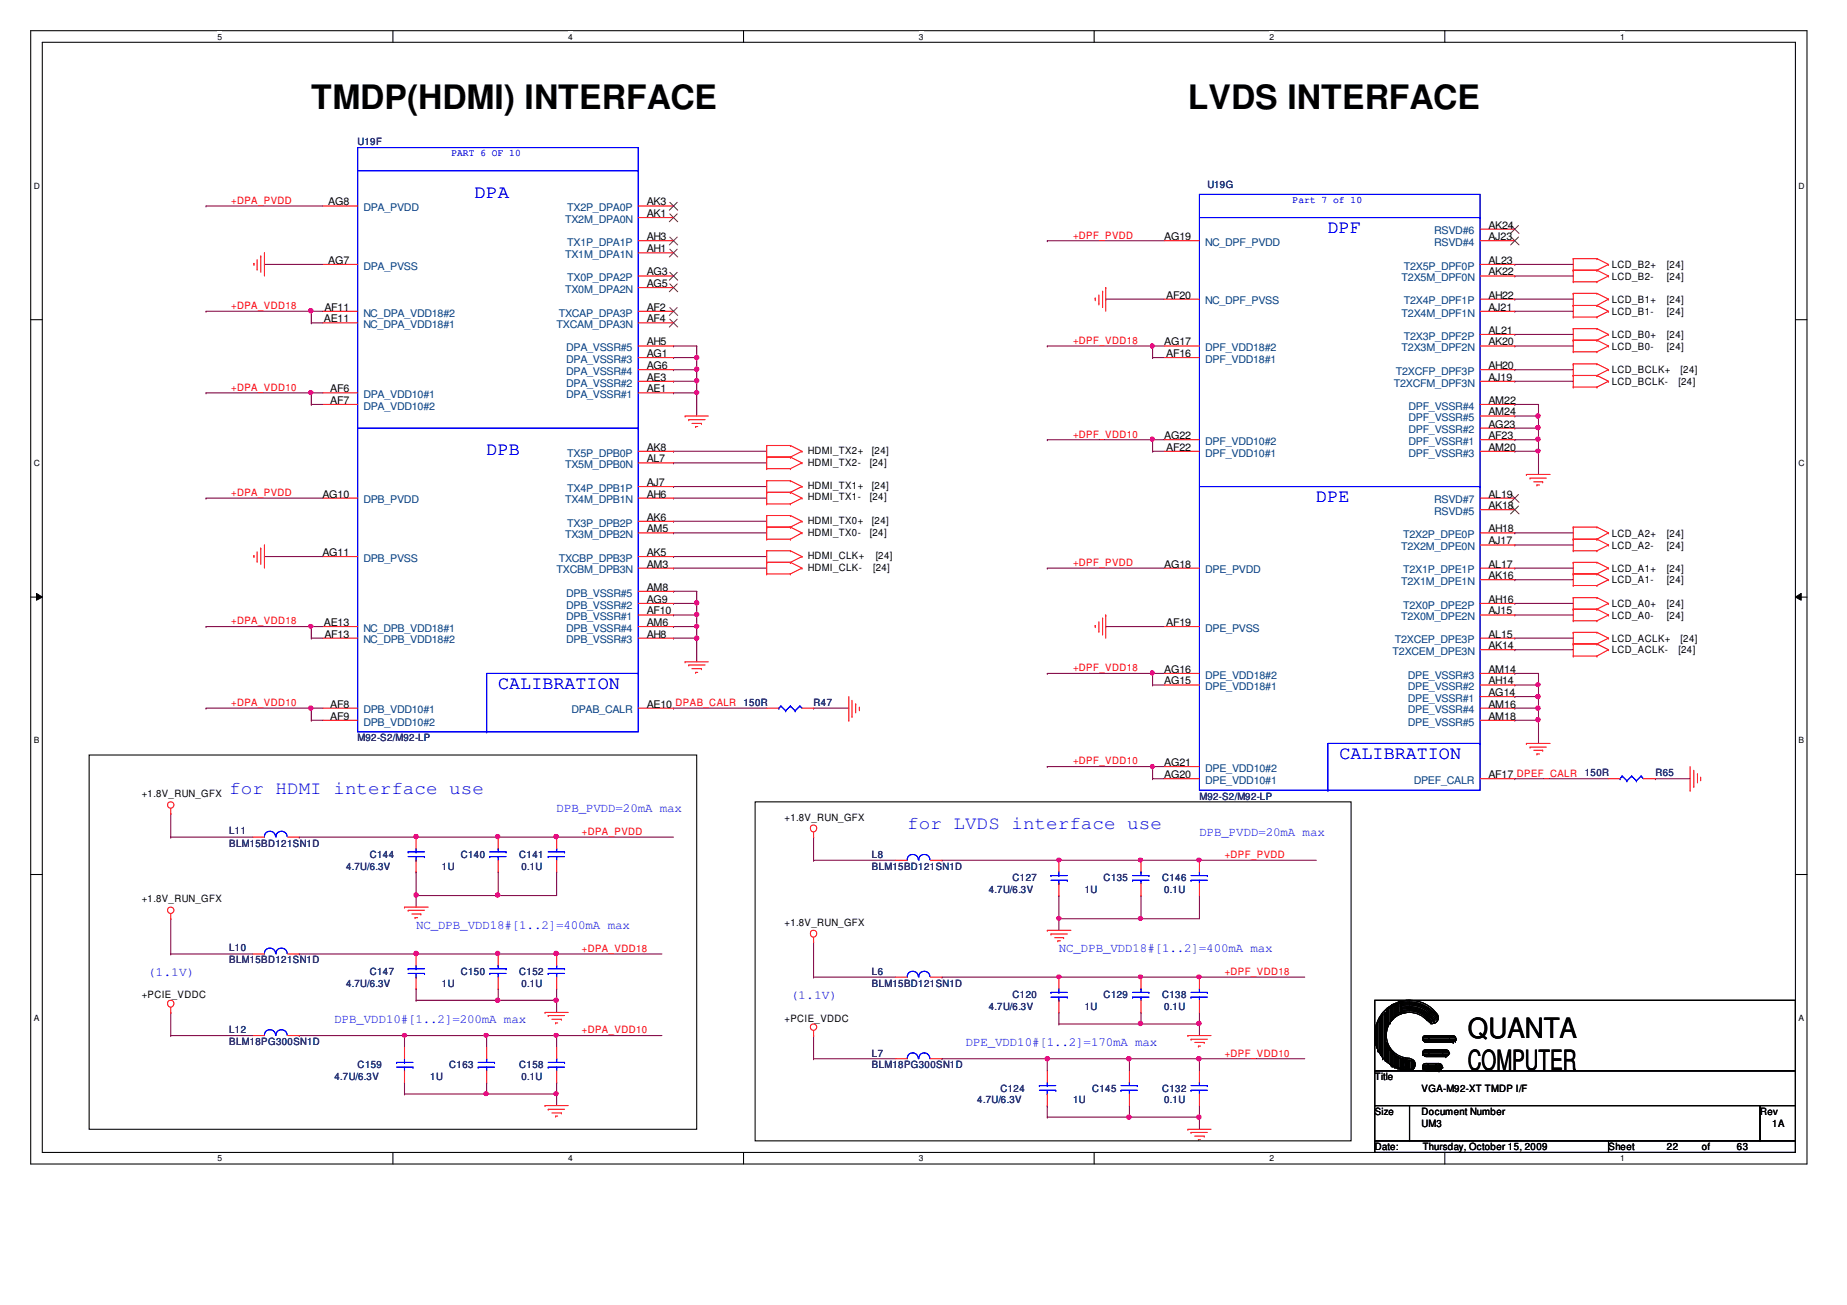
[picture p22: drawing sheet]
<svg xmlns="http://www.w3.org/2000/svg" width="297mm" height="210mm" viewBox="0 0 297 210" stroke-linecap="round" stroke-linejoin="round" font-family="sans-serif">
<defs><g id="words">
<g font-size="5.4">
<text x="50.1" y="17.6">TMDP(HDMI) INTERFACE</text>
<text x="191" y="17.6">LVDS INTERFACE</text>
</g>
<g font-size="4.5">
<text x="236.1" y="166.9">QUANTA</text>
<text x="236.1" y="172.2">COMPUTER</text>
</g>
<g font-size="3" fill="#00f">
<text x="76.3" y="31.8">DPA</text>
<text x="213.6" y="37.5">DPF</text>
<text x="78.3" y="73.2">DPB</text>
<text x="211.7" y="80.7">DPE</text>
<text x="80.1" y="110.8">CALIBRATION</text>
<text x="215.4" y="122">CALIBRATION</text>
<text x="36.9" y="127.7">for HDMI interface use</text>
<text x="145.9" y="133.3">for LVDS interface use</text>
</g>
<g font-size="2" fill="#00f">
<text x="89.5" y="130.7">DPB_PVDD=20mA max</text>
<text x="192.9" y="134.4">DPB_PVDD=20mA max</text>
<text x="66.9" y="149.5">NC_DPB_VDD18#[1..2]=400mA max</text>
<text x="170.3" y="153.2">NC_DPB_VDD18#[1..2]=400mA max</text>
<text x="23.7" y="157">(1.1V)</text>
<text x="127.1" y="160.7">(1.1V)</text>
<text x="53.8" y="164.5">DPB_VDD10#[1..2]=200mA max</text>
<text x="155.3" y="168.3">DPE_VDD10#[1..2]=170mA max</text>
</g>
<g font-size="1.7">
<text x="52.8" y="33">AG8</text>
<text x="104" y="34.9">AK1</text>
<text x="104" y="33">AK3</text>
<text x="104" y="40.6">AH1</text>
<text x="104" y="38.6">AH3</text>
<text x="187.2" y="38.6">AG19</text>
<text x="239.4" y="36.8">AK24</text>
<text x="239.4" y="38.6">AJ23</text>
<text x="52.8" y="42.4">AG7</text>
<text x="104" y="46.2">AG5</text>
<text x="104" y="44.3">AG3</text>
<text x="239.4" y="42.4">AL23</text>
<text x="239.4" y="44.3">AK22</text>
<text x="52.1" y="51.8">AE11</text>
<text x="52.2" y="50">AF11</text>
<text x="104" y="51.8">AF4</text>
<text x="104" y="50">AF2</text>
<text x="187.6" y="48">AF20</text>
<text x="239.4" y="48">AH22</text>
<text x="239.4" y="50">AJ21</text>
<text x="239.4" y="53.7">AL21</text>
<text x="104" y="57.4">AG1</text>
<text x="104" y="55.6">AH5</text>
<text x="104" y="59.4">AG6</text>
<text x="187.2" y="55.6">AG17</text>
<text x="187.6" y="57.4">AF16</text>
<text x="239.4" y="55.6">AK20</text>
<text x="239.4" y="59.4">AH20</text>
<text x="53.1" y="65">AF7</text>
<text x="53.1" y="63.1">AF6</text>
<text x="104" y="63.1">AE1</text>
<text x="104" y="61.2">AE3</text>
<text x="239.4" y="61.2">AJ19</text>
<text x="239.4" y="65">AM22</text>
<text x="187.2" y="70.6">AG22</text>
<text x="239.4" y="70.6">AF23</text>
<text x="239.4" y="68.8">AG23</text>
<text x="239.4" y="66.8">AM24</text>
<text x="104" y="74.4">AL7</text>
<text x="104" y="72.5">AK8</text>
<text x="187.6" y="72.5">AF22</text>
<text x="239.4" y="72.5">AM20</text>
<text x="51.8" y="80">AG10</text>
<text x="104" y="83.8">AK6</text>
<text x="104" y="80">AH6</text>
<text x="104" y="78.2">AJ7</text>
<text x="239.4" y="80">AL19</text>
<text x="239.4" y="81.9">AK18</text>
<text x="51.8" y="89.4">AG11</text>
<text x="104" y="85.6">AM5</text>
<text x="104" y="89.4">AK5</text>
<text x="239.4" y="85.6">AH18</text>
<text x="239.4" y="87.6">AJ17</text>
<text x="104" y="95">AM8</text>
<text x="104" y="91.3">AM3</text>
<text x="187.2" y="91.3">AG18</text>
<text x="239.4" y="91.3">AL17</text>
<text x="239.4" y="93.2">AK16</text>
<text x="52.1" y="100.7">AE13</text>
<text x="104" y="97">AG9</text>
<text x="104" y="98.8">AF10</text>
<text x="104" y="100.7">AM6</text>
<text x="187.6" y="100.7">AF19</text>
<text x="239.4" y="97">AH16</text>
<text x="239.4" y="98.8">AJ15</text>
<text x="52.2" y="102.6">AF13</text>
<text x="104" y="102.6">AH8</text>
<text x="239.4" y="102.6">AL15</text>
<text x="239.4" y="104.4">AK14</text>
<text x="53.1" y="113.8">AF8</text>
<text x="104" y="113.8">AE10 DPAB_CALR</text>
<text x="187.2" y="108.2">AG16</text>
<text x="187.2" y="110.1">AG15</text>
<text x="239.4" y="113.8">AM16</text>
<text x="239.4" y="112">AG14</text>
<text x="239.4" y="110.1">AH14</text>
<text x="239.4" y="108.2">AM14</text>
<text x="53.1" y="115.8">AF9</text>
<text x="239.4" y="115.8">AM18</text>
<text x="187.2" y="123.2">AG21</text>
<text x="187.2" y="125.2">AG20</text>
<text x="239.4" y="125.2">AF17 DPEF_CALR</text>
</g>
<g font-size="1.7" fill="#003f7f">
<text x="58.4" y="34">DPA_PVDD</text>
<text x="90.9" y="35.8">TX2M_DPA0N</text>
<text x="91.2" y="34">TX2P_DPA0P</text>
<text x="90.9" y="41.5">TX1M_DPA1N</text>
<text x="91.2" y="39.6">TX1P_DPA1P</text>
<text x="193.8" y="39.6">NC_DPF_PVDD</text>
<text x="230.7" y="37.7">RSVD#6</text>
<text x="230.7" y="39.6">RSVD#4</text>
<text x="58.4" y="43.4">DPA_PVSS</text>
<text x="90.9" y="47.1">TX0M_DPA2N</text>
<text x="91.2" y="45.2">TX0P_DPA2P</text>
<text x="225.4" y="45.2">T2X5M_DPF0N</text>
<text x="225.7" y="43.4">T2X5P_DPF0P</text>
<text x="58.4" y="52.8">NC_DPA_VDD18#1</text>
<text x="58.4" y="50.9">NC_DPA_VDD18#2</text>
<text x="89.5" y="52.8">TXCAM_DPA3N</text>
<text x="89.9" y="50.9">TXCAP_DPA3P</text>
<text x="193.8" y="49">NC_DPF_PVSS</text>
<text x="225.4" y="50.9">T2X4M_DPF1N</text>
<text x="225.7" y="49">T2X4P_DPF1P</text>
<text x="91" y="58.4">DPA_VSSR#3</text>
<text x="91" y="56.5">DPA_VSSR#5</text>
<text x="193.8" y="56.5">DPF_VDD18#2</text>
<text x="193.8" y="58.4">DPF_VDD18#1</text>
<text x="225.4" y="56.5">T2X3M_DPF2N</text>
<text x="225.7" y="54.6">T2X3P_DPF2P</text>
<text x="58.4" y="65.9">DPA_VDD10#2</text>
<text x="58.4" y="64">DPA_VDD10#1</text>
<text x="91" y="64">DPA_VSSR#1</text>
<text x="91" y="62.2">DPA_VSSR#2</text>
<text x="91" y="60.3">DPA_VSSR#4</text>
<text x="224.1" y="62.2">T2XCFM_DPF3N</text>
<text x="224.5" y="60.3">T2XCFP_DPF3P</text>
<text x="226.5" y="65.9">DPF_VSSR#4</text>
<text x="193.8" y="71.6">DPF_VDD10#2</text>
<text x="226.5" y="71.6">DPF_VSSR#1</text>
<text x="226.5" y="69.7">DPF_VSSR#2</text>
<text x="226.5" y="67.8">DPF_VSSR#5</text>
<text x="90.9" y="75.3">TX5M_DPB0N</text>
<text x="91.2" y="73.4">TX5P_DPB0P</text>
<text x="193.8" y="73.4">DPF_VDD10#1</text>
<text x="226.5" y="73.4">DPF_VSSR#3</text>
<text x="58.4" y="81">DPB_PVDD</text>
<text x="90.9" y="81">TX4M_DPB1N</text>
<text x="91.2" y="79.1">TX4P_DPB1P</text>
<text x="230.7" y="81">RSVD#7</text>
<text x="230.7" y="82.8">RSVD#5</text>
<text x="90.9" y="86.6">TX3M_DPB2N</text>
<text x="91.2" y="84.7">TX3P_DPB2P</text>
<text x="225.3" y="88.5">T2X2M_DPE0N</text>
<text x="225.7" y="86.6">T2X2P_DPE0P</text>
<text x="58.4" y="90.4">DPB_PVSS</text>
<text x="89.5" y="92.2">TXCBM_DPB3N</text>
<text x="89.9" y="90.4">TXCBP_DPB3P</text>
<text x="91" y="96">DPB_VSSR#5</text>
<text x="193.8" y="92.2">DPE_PVDD</text>
<text x="225.3" y="94.1">T2X1M_DPE1N</text>
<text x="225.7" y="92.2">T2X1P_DPE1P</text>
<text x="58.4" y="101.6">NC_DPB_VDD18#1</text>
<text x="91" y="97.9">DPB_VSSR#2</text>
<text x="91" y="99.8">DPB_VSSR#1</text>
<text x="91" y="101.6">DPB_VSSR#4</text>
<text x="193.8" y="101.6">DPE_PVSS</text>
<text x="225.3" y="99.8">T2X0M_DPE2N</text>
<text x="225.7" y="97.9">T2X0P_DPE2P</text>
<text x="58.4" y="103.5">NC_DPB_VDD18#2</text>
<text x="91" y="103.5">DPB_VSSR#3</text>
<text x="224" y="105.4">T2XCEM_DPE3N</text>
<text x="224.3" y="103.5">T2XCEP_DPE3P</text>
<text x="193.8" y="109.2">DPE_VDD18#2</text>
<text x="193.8" y="111">DPE_VDD18#1</text>
<text x="226.4" y="112.9">DPE_VSSR#1</text>
<text x="226.4" y="111">DPE_VSSR#2</text>
<text x="226.4" y="109.2">DPE_VSSR#3</text>
<text x="58.4" y="116.7">DPB_VDD10#2</text>
<text x="58.4" y="114.8">DPB_VDD10#1</text>
<text x="91.9" y="114.8">DPAB_CALR</text>
<text x="226.4" y="116.7">DPE_VSSR#5</text>
<text x="226.4" y="114.8">DPE_VSSR#4</text>
<text x="193.8" y="124.1">DPE_VDD10#2</text>
<text x="193.8" y="126.1">DPE_VDD10#1</text>
<text x="227.4" y="126.1">DPEF_CALR</text>
</g>
<g font-size="1.6" fill="#00007f">
<text x="57.5" y="23.4">U19F</text>
<text x="194.2" y="30.2">U19G</text>
<text x="119.6" y="113.6">150R</text>
<text x="130.8" y="113.6">R47</text>
<text x="57.5" y="119.2">M92-S2/M92-LP</text>
<text x="254.9" y="124.8">150R</text>
<text x="266.2" y="124.8">R65</text>
<text x="192.9" y="128.6">M92-S2/M92-LP</text>
<text x="36.9" y="134.2">L11</text>
<text x="36.9" y="136.2">BLM15BD121SN1D</text>
<text x="55.7" y="139.9">4.7U/6.3V</text>
<text x="59.5" y="138">C144</text>
<text x="71.1" y="139.9">1U</text>
<text x="74.1" y="138">C140</text>
<text x="83.5" y="138">C141</text>
<text x="83.8" y="139.9">0.1U</text>
<text x="140.2" y="138">L8</text>
<text x="140.2" y="139.9">BLM15BD121SN1D</text>
<text x="159" y="143.6">4.7U/6.3V</text>
<text x="162.8" y="141.8">C127</text>
<text x="174.4" y="143.6">1U</text>
<text x="177.5" y="141.8">C135</text>
<text x="186.9" y="141.8">C146</text>
<text x="187.2" y="143.6">0.1U</text>
<text x="36.9" y="153">L10</text>
<text x="36.9" y="155">BLM15BD121SN1D</text>
<text x="55.7" y="158.7">4.7U/6.3V</text>
<text x="59.5" y="156.8">C147</text>
<text x="71.1" y="158.7">1U</text>
<text x="74.1" y="156.8">C150</text>
<text x="83.5" y="156.8">C152</text>
<text x="83.8" y="158.7">0.1U</text>
<text x="140.2" y="156.8">L6</text>
<text x="140.2" y="158.7">BLM15BD121SN1D</text>
<text x="162.8" y="160.6">C120</text>
<text x="177.5" y="160.6">C129</text>
<text x="186.9" y="160.6">C138</text>
<text x="36.9" y="166.2">L12</text>
<text x="159" y="162.4">4.7U/6.3V</text>
<text x="174.4" y="162.4">1U</text>
<text x="187.2" y="162.4">0.1U</text>
<text x="36.9" y="168.1">BLM18PG300SN1D</text>
<text x="53.8" y="173.8">4.7U/6.3V</text>
<text x="57.5" y="171.8">C159</text>
<text x="69.2" y="173.8">1U</text>
<text x="72.2" y="171.8">C163</text>
<text x="83.5" y="171.8">C158</text>
<text x="83.8" y="173.8">0.1U</text>
<text x="140.2" y="170">L7</text>
<text x="140.2" y="171.8">BLM18PG300SN1D</text>
<text x="157.2" y="177.5">4.7U/6.3V</text>
<text x="160.9" y="175.6">C124</text>
<text x="172.6" y="177.5">1U</text>
<text x="175.6" y="175.6">C145</text>
<text x="186.9" y="175.6">C132</text>
<text x="187.2" y="177.5">0.1U</text>
</g>
<g font-size="1.6" fill="#00f">
<text x="72.6" y="25.1">PART 6 OF 10</text>
<text x="207.9" y="32.6">Part 7 of 10</text>
</g>
<g font-size="1.6" fill="#f00">
<text x="37.2" y="32.8">+DPA_PVDD</text>
<text x="172.6" y="38.4">+DPF_PVDD</text>
<text x="37.2" y="49.7">+DPA_VDD18</text>
<text x="172.6" y="55.3">+DPF_VDD18</text>
<text x="37.2" y="62.9">+DPA_VDD10</text>
<text x="172.6" y="70.4">+DPF_VDD10</text>
<text x="37.2" y="79.8">+DPA_PVDD</text>
<text x="172.6" y="91">+DPF_PVDD</text>
<text x="37.2" y="100.4">+DPA_VDD18</text>
<text x="172.6" y="108">+DPF_VDD18</text>
<text x="37.2" y="113.6">+DPA_VDD10</text>
<text x="172.6" y="123">+DPF_VDD10</text>
<text x="93.6" y="134.3">+DPA_PVDD</text>
<text x="197" y="138">+DPF_PVDD</text>
<text x="93.6" y="153.1">+DPA_VDD18</text>
<text x="197" y="156.8">+DPF_VDD18</text>
<text x="93.6" y="166.2">+DPA_VDD10</text>
<text x="197" y="170">+DPF_VDD10</text>
</g>
<g font-size="1.6">
<text x="259.2" y="45">LCD_B2-</text>
<text x="259.2" y="43.1">LCD_B2+</text>
<text x="268.1" y="45">[24]</text>
<text x="268.1" y="43.1">[24]</text>
<text x="259.2" y="50.7">LCD_B1-</text>
<text x="259.2" y="48.7">LCD_B1+</text>
<text x="268.1" y="50.7">[24]</text>
<text x="268.1" y="48.7">[24]</text>
<text x="259.2" y="56.2">LCD_B0-</text>
<text x="259.2" y="54.4">LCD_B0+</text>
<text x="268.1" y="56.2">[24]</text>
<text x="268.1" y="54.4">[24]</text>
<text x="259.2" y="61.9">LCD_BCLK-</text>
<text x="259.2" y="60.1">LCD_BCLK+</text>
<text x="269.9" y="61.9">[24]</text>
<text x="270.3" y="60.1">[24]</text>
<text x="129.9" y="73">HDMI_TX2+</text>
<text x="129.9" y="74.9">HDMI_TX2-</text>
<text x="139.9" y="74.9">[24]</text>
<text x="140.2" y="73">[24]</text>
<text x="129.9" y="78.6">HDMI_TX1+</text>
<text x="129.9" y="80.5">HDMI_TX1-</text>
<text x="139.9" y="80.5">[24]</text>
<text x="140.2" y="78.6">[24]</text>
<text x="129.9" y="89.9">HDMI_CLK+</text>
<text x="129.9" y="84.3">HDMI_TX0+</text>
<text x="129.9" y="86.1">HDMI_TX0-</text>
<text x="139.9" y="86.1">[24]</text>
<text x="140.2" y="84.3">[24]</text>
<text x="140.8" y="89.9">[24]</text>
<text x="259.2" y="88.3">LCD_A2-</text>
<text x="259.2" y="86.3">LCD_A2+</text>
<text x="268.1" y="88.3">[24]</text>
<text x="268.1" y="86.3">[24]</text>
<text x="129.9" y="91.8">HDMI_CLK-</text>
<text x="140.4" y="91.8">[24]</text>
<text x="259.2" y="93.8">LCD_A1-</text>
<text x="259.2" y="92">LCD_A1+</text>
<text x="268.1" y="93.8">[24]</text>
<text x="268.1" y="92">[24]</text>
<text x="259.2" y="99.5">LCD_A0-</text>
<text x="259.2" y="97.6">LCD_A0+</text>
<text x="268.1" y="99.5">[24]</text>
<text x="268.1" y="97.6">[24]</text>
<text x="259.2" y="105.1">LCD_ACLK-</text>
<text x="259.2" y="103.2">LCD_ACLK+</text>
<text x="269.9" y="105.1">[24]</text>
<text x="270.3" y="103.2">[24]</text>
<text x="22.8" y="128.2">+1.8V_RUN_GFX</text>
<text x="126.2" y="132">+1.8V_RUN_GFX</text>
<text x="22.8" y="145.1">+1.8V_RUN_GFX</text>
<text x="126.2" y="149">+1.8V_RUN_GFX</text>
<text x="22.8" y="160.6">+PCIE_VDDC</text>
<text x="126.2" y="164.4">+PCIE_VDDC</text>
<text x="221.1" y="173.8">Title</text>
<text x="221.1" y="179.4">Size</text>
<text x="228.6" y="179.4">Document Number</text>
<text x="228.6" y="175.6">VGA-M92-XT TMDP III///F</text>
<text x="228.6" y="175.6">VGA-M92-XT TMDP</text>
<text x="244.7" y="175.6">F</text>
<text x="283.1" y="179.4">Rev</text>
<text x="221.1" y="185">Date:</text>
<text x="228.6" y="181.2">UM3</text>
<text x="228.8" y="185">Thursday, October 15, 2009</text>
<text x="258.7" y="185">Sheet</text>
<text x="268.1" y="185">22</text>
<text x="273.7" y="185">of</text>
<text x="279.3" y="185">63</text>
<text x="285" y="181.2">1A</text>
</g>
<g font-size="1.4">
<text x="35" y="6.4">5</text>
<text x="91.4" y="6.4">4</text>
<text x="147.8" y="6.4">3</text>
<text x="204.2" y="6.4">2</text>
<text x="260.5" y="6.4">1</text>
<text x="5.4" y="30.3">D</text>
<text x="289.2" y="30.3">D</text>
<text x="5.4" y="75">C</text>
<text x="289.2" y="75">C</text>
<text x="5.4" y="119.6">B</text>
<text x="289.2" y="119.6">B</text>
<text x="5.4" y="164.2">A</text>
<text x="289.2" y="164.2">A</text>
<text x="35" y="186.8">5</text>
<text x="91.4" y="186.8">4</text>
<text x="147.8" y="186.8">3</text>
<text x="204.2" y="186.8">2</text>
<text x="260.5" y="186.8">1</text>
</g>
</g></defs>
<path d="M4.9 4.9h285.7v182.3h-285.7zM6.8 6.8h281.9v178.6h-281.9z" fill="none" stroke="#000" stroke-width=".17"/>
<g fill="#fff">
<path d="M35 5.1h.8v1.5h-.8z"/>
<path d="M35 185.5h.8v1.6h-.8z"/>
</g>
<path d="M63.2 4.9v1.9M63.2 185.4v1.8" fill="none" stroke="#000" stroke-width=".17"/>
<g fill="#fff">
<path d="M91.4 5.1h.7v1.5h-.7z"/>
<path d="M91.4 185.5h.7v1.6h-.7z"/>
</g>
<path d="M119.6 4.9v1.9M119.6 185.4v1.8" fill="none" stroke="#000" stroke-width=".17"/>
<g fill="#fff">
<path d="M147.8 5.1h.7v1.5h-.7z"/>
<path d="M147.8 185.5h.7v1.6h-.7z"/>
</g>
<path d="M176 4.9v1.9M176 185.4v1.8" fill="none" stroke="#000" stroke-width=".17"/>
<g fill="#fff">
<path d="M204.2 5.1h.7v1.5h-.7z"/>
<path d="M204.2 185.5h.7v1.6h-.7z"/>
</g>
<path d="M232.4 4.9v1.9M232.4 185.4v1.8" fill="none" stroke="#000" stroke-width=".17"/>
<g fill="#fff">
<path d="M260.5 5.1h.8v1.5h-.8z"/>
<path d="M260.5 185.5h.8v1.6h-.8z"/>
<path d="M5.4 29.1h1.1v1.5h-1.1z"/>
<path d="M289.2 29.1h1.1v1.5h-1.1z"/>
<path d="M5.4 73.7h1.1v1.5h-1.1z"/>
<path d="M289.2 73.7h1.1v1.5h-1.1z"/>
</g>
<path d="M4.9 51.4h1.9M288.7 51.4h1.9" fill="none" stroke="#000" stroke-width=".17"/>
<g fill="#fff">
<path d="M5.4 118.3h1v1.5h-1z"/>
<path d="M289.2 118.3h1v1.5h-1z"/>
</g>
<path d="M4.9 96h1.9M288.7 96h1.9" fill="none" stroke="#000" stroke-width=".17"/>
<path d="M5.9 95.4l.9 .6-.9 .5zM288.7 96l1-.6v1.1z" fill="#000"/>
<path d="M5.9 95.4l.9 .6-.9 .5zM288.7 96l1-.6v1.1z" fill="none" stroke="#000" stroke-width=".16"/>
<g fill="#fff">
<path d="M5.4 162.9h1v1.6h-1z"/>
<path d="M289.2 162.9h1v1.6h-1z"/>
</g>
<path d="M4.9 140.7h1.9M288.7 140.7h1.9" fill="none" stroke="#000" stroke-width=".17"/>
<path d="M112 63.2h.1M112 63.2v3.7" fill="none" stroke="#7f003f" stroke-width=".17"/>
<circle cx="112.1" cy="63.1" r=".33" fill="#f0f"/>
<circle cx="112.1" cy="63.1" r=".33" fill="none" stroke="#f0f" stroke-width=".17"/>
<g fill="none" stroke="#7f003f" stroke-width=".17">
<path d="M108.3 55.7h.1M108.3 57.5h.1M108.3 59.5h.1M108.3 55.7h3.7M108.3 57.5h3.7M112 55.7h.1M112 57.5h.1M112 55.7v3.8h-3.7M108.3 72.6h.1M108.3 74.5h.1M108.3 78.3h.1M108.3 72.6h15"/>
<path d="M108.3 74.5h15M108.3 78.3h15M108.3 80.1h.1M108.3 83.8h.1M108.3 85.7h.1M108.3 80.1h15M108.3 83.8h15M108.3 85.7h15"/>
</g>
<circle cx="112" cy="57.5" r=".35" fill="#f0f"/>
<circle cx="112" cy="57.5" r=".35" fill="none" stroke="#f0f" stroke-width=".17"/>
<path d="M112 59.5h.1M112 59.5v1.8h-3.7M108.3 61.3h.1" fill="none" stroke="#7f003f" stroke-width=".17"/>
<circle cx="112" cy="59.4" r=".35" fill="#f0f"/>
<circle cx="112" cy="59.4" r=".35" fill="none" stroke="#f0f" stroke-width=".17"/>
<g fill="none" stroke="#7f003f" stroke-width=".17">
<path d="M108.3 63.2h.1M112 61.3h.1M112 61.3v1.9h-3.7M108.3 89.5h.1M108.3 89.5h15M50.1 115.9h.1M50.1 102.6h.1M50.1 100.8h.1M50.1 115.9h1.8M50.1 102.6h1.8M50.1 100.8v1.8M108.3 113.9h.1"/>
<path d="M108.3 113.9h15M130.8 113.9h.1M130.8 113.9h5.7"/>
</g>
<circle cx="112" cy="61.2" r=".35" fill="#f0f"/>
<circle cx="112" cy="61.2" r=".35" fill="none" stroke="#f0f" stroke-width=".17"/>
<path d="M108.3 91.4h.1M108.3 91.4h15M33.1 100.8h.1M33.1 100.8h17" fill="none" stroke="#7f003f" stroke-width=".17"/>
<circle cx="50" cy="100.7" r=".33" fill="#f0f"/>
<circle cx="50" cy="100.7" r=".33" fill="none" stroke="#f0f" stroke-width=".17"/>
<path d="M112 102.6h.1M112 102.6v3.9" fill="none" stroke="#7f003f" stroke-width=".17"/>
<circle cx="112" cy="102.6" r=".35" fill="#f0f"/>
<circle cx="112" cy="102.6" r=".35" fill="none" stroke="#f0f" stroke-width=".17"/>
<path d="M108.3 95.1h.1M108.3 97.1h.1M108.3 98.9h.1M108.3 95.1h3.7M108.3 97.1h3.7M112 95.1h.1M112 97.1h.1M112 95.1v3.8h-3.7" fill="none" stroke="#7f003f" stroke-width=".17"/>
<circle cx="112" cy="97" r=".35" fill="#f0f"/>
<circle cx="112" cy="97" r=".35" fill="none" stroke="#f0f" stroke-width=".17"/>
<path d="M112 98.9h.1M112 98.9v1.9h-3.7M108.3 100.8h.1" fill="none" stroke="#7f003f" stroke-width=".17"/>
<circle cx="112" cy="98.8" r=".35" fill="#f0f"/>
<circle cx="112" cy="98.8" r=".35" fill="none" stroke="#f0f" stroke-width=".17"/>
<path d="M108.3 102.6h.1M112 100.8h.1M112 100.8v1.8h-3.7" fill="none" stroke="#7f003f" stroke-width=".17"/>
<circle cx="112.1" cy="100.7" r=".33" fill="#f0f"/>
<circle cx="112.1" cy="100.7" r=".33" fill="none" stroke="#f0f" stroke-width=".17"/>
<path d="M50.1 51.9h.1M50.1 51.9h1.8M50.1 65.1h.1M50.1 65.1h1.8M42.5 89.5h.1M42.5 89.5h9.4M33.1 113.9h.1M33.1 113.9h18.8M50.1 100.8h.1M50.1 113.9h.1M50.1 100.8h1.8M50.1 113.9v2" fill="none" stroke="#7f003f" stroke-width=".17"/>
<circle cx="50" cy="113.9" r=".35" fill="#f0f"/>
<circle cx="50" cy="113.9" r=".35" fill="none" stroke="#f0f" stroke-width=".17"/>
<g fill="none" stroke="#7f003f" stroke-width=".17">
<path d="M33.1 33.1h.1M33.1 33.1h18.8M33.1 50.1h.1M33.1 50.1h18.8M42.5 42.5h.1M42.5 42.5h9.4M50.1 50.1h.1M50.1 50.1v1.8M50.1 63.2h.1M50.1 63.2v1.9M50.1 63.2h1.8M33.1 80.1h.1"/>
<path d="M33.1 80.1h18.8"/>
</g>
<circle cx="50" cy="50" r=".35" fill="#f0f"/>
<circle cx="50" cy="50" r=".35" fill="none" stroke="#f0f" stroke-width=".17"/>
<path d="M33.1 63.2h.1M33.1 63.2h17" fill="none" stroke="#7f003f" stroke-width=".17"/>
<circle cx="50" cy="63.1" r=".33" fill="#f0f"/>
<circle cx="50" cy="63.1" r=".33" fill="none" stroke="#f0f" stroke-width=".17"/>
<path d="M185.4 57.5h.1M185.4 57.5h1.8M185.4 72.6h.1M185.4 72.6h1.8M247.4 72.6h.1M247.4 72.6v3.7M243.6 125.3h.1M243.6 125.3h15.1M266.2 125.3h.1M266.2 125.3h5.6" fill="none" stroke="#7f003f" stroke-width=".17"/>
<circle cx="247.3" cy="72.5" r=".33" fill="#f0f"/>
<circle cx="247.3" cy="72.5" r=".33" fill="none" stroke="#f0f" stroke-width=".17"/>
<path d="M243.6 65.1h.1M243.6 66.9h.1M243.6 68.9h.1M243.6 65.1h3.8M243.6 66.9h3.8M247.4 65.1h.1M247.4 66.9h.1M247.4 65.1v3.8h-3.8" fill="none" stroke="#7f003f" stroke-width=".17"/>
<circle cx="247.3" cy="66.9" r=".35" fill="#f0f"/>
<circle cx="247.3" cy="66.9" r=".35" fill="none" stroke="#f0f" stroke-width=".17"/>
<path d="M243.6 70.7h.1M247.4 68.9h.1M247.4 68.9v1.8h-3.8" fill="none" stroke="#7f003f" stroke-width=".17"/>
<circle cx="247.3" cy="68.8" r=".35" fill="#f0f"/>
<circle cx="247.3" cy="68.8" r=".35" fill="none" stroke="#f0f" stroke-width=".17"/>
<path d="M243.6 72.6h.1M247.4 70.7h.1M247.4 70.7v1.9h-3.8" fill="none" stroke="#7f003f" stroke-width=".17"/>
<circle cx="247.3" cy="70.6" r=".35" fill="#f0f"/>
<circle cx="247.3" cy="70.6" r=".35" fill="none" stroke="#f0f" stroke-width=".17"/>
<path d="M247.4 115.9h.1M247.4 115.9v3.7" fill="none" stroke="#7f003f" stroke-width=".17"/>
<circle cx="247.3" cy="115.8" r=".35" fill="#f0f"/>
<circle cx="247.3" cy="115.8" r=".35" fill="none" stroke="#f0f" stroke-width=".17"/>
<path d="M243.6 108.3h.1M243.6 110.2h.1M243.6 112h.1M243.6 108.3h3.8M243.6 110.2h3.8M247.4 108.3h.1M247.4 110.2h.1M247.4 108.3v3.7h-3.8" fill="none" stroke="#7f003f" stroke-width=".17"/>
<circle cx="247.3" cy="110.1" r=".33" fill="#f0f"/>
<circle cx="247.3" cy="110.1" r=".33" fill="none" stroke="#f0f" stroke-width=".17"/>
<path d="M243.6 113.9h.1M247.4 112h.1M247.4 112v1.9h-3.8" fill="none" stroke="#7f003f" stroke-width=".17"/>
<circle cx="247.3" cy="112" r=".35" fill="#f0f"/>
<circle cx="247.3" cy="112" r=".35" fill="none" stroke="#f0f" stroke-width=".17"/>
<path d="M243.6 115.9h.1M247.4 113.9h.1M247.4 113.9v2h-3.8" fill="none" stroke="#7f003f" stroke-width=".17"/>
<circle cx="247.3" cy="113.9" r=".35" fill="#f0f"/>
<circle cx="247.3" cy="113.9" r=".35" fill="none" stroke="#f0f" stroke-width=".17"/>
<g fill="none" stroke="#7f003f" stroke-width=".17">
<path d="M168.4 38.7h.1M168.4 38.7h18.8M168.4 55.7h.1M168.4 55.7h18.8M177.8 48.1h.1M177.8 48.1h9.4M185.4 55.7h.1M185.4 55.7v1.8M185.4 70.7h.1M185.4 70.7v1.9M185.4 70.7h1.8M168.4 91.4h.1"/>
<path d="M168.4 91.4h18.8M177.8 100.8h.1M177.8 100.8h9.4M185.4 110.2h.1M185.4 108.3h.1M185.4 110.2h1.8M185.4 108.3v1.9M185.4 108.3h1.8M185.4 125.3h.1M185.4 123.3h.1M185.4 125.3h1.8M185.4 123.3v2"/>
<path d="M185.4 123.3h1.8"/>
</g>
<circle cx="185.3" cy="55.6" r=".33" fill="#f0f"/>
<circle cx="185.3" cy="55.6" r=".33" fill="none" stroke="#f0f" stroke-width=".17"/>
<path d="M168.4 108.3h.1M168.4 108.3h17" fill="none" stroke="#7f003f" stroke-width=".17"/>
<circle cx="185.3" cy="108.2" r=".33" fill="#f0f"/>
<circle cx="185.3" cy="108.2" r=".33" fill="none" stroke="#f0f" stroke-width=".17"/>
<path d="M168.4 70.7h.1M168.4 70.7h17" fill="none" stroke="#7f003f" stroke-width=".17"/>
<circle cx="185.3" cy="70.6" r=".33" fill="#f0f"/>
<circle cx="185.3" cy="70.6" r=".33" fill="none" stroke="#f0f" stroke-width=".17"/>
<path d="M168.4 123.3h.1M168.4 123.3h17" fill="none" stroke="#7f003f" stroke-width=".17"/>
<circle cx="185.3" cy="123.3" r=".33" fill="#f0f"/>
<circle cx="185.3" cy="123.3" r=".33" fill="none" stroke="#f0f" stroke-width=".17"/>
<g fill="none" stroke="#7f003f" stroke-width=".17">
<path d="M243.6 59.5h.1M243.6 55.7h.1M243.6 53.8h.1M243.6 48.1h.1M243.6 50.1h.1M243.6 44.4h.1M243.6 42.5h.1M243.6 59.5h9.4M243.6 55.7h9.4M243.6 53.8h9.4M243.6 48.1h9.4M243.6 50.1h9.4"/>
<path d="M243.6 44.4h9.4M243.6 42.5h9.4M243.6 61.3h.1M243.6 61.3h9.4M243.6 98.9h.1M243.6 97.1h.1M243.6 91.4h.1M243.6 93.2h.1M243.6 87.7h.1M243.6 85.7h.1M243.6 98.9h9.4M243.6 97.1h9.4"/>
<path d="M243.6 91.4h9.4M243.6 93.2h9.4M243.6 87.7h9.4M243.6 85.7h9.4M243.6 102.6h.1M243.6 104.5h.1M243.6 102.6h9.4M243.6 104.5h9.4M27.5 147.8h.1M27.5 147.8v5.6M66.9 159h.1M66.9 144h.1"/>
<path d="M66.9 144v1.9M66.9 159v1.9M89.5 160.9h.1M89.5 160.9v1.9"/>
</g>
<circle cx="89.4" cy="160.9" r=".35" fill="#f0f"/>
<circle cx="89.4" cy="160.9" r=".35" fill="none" stroke="#f0f" stroke-width=".17"/>
<path d="M78.3 176h.1M78.3 176h11.2" fill="none" stroke="#7f003f" stroke-width=".17"/>
<circle cx="89.4" cy="175.9" r=".33" fill="#f0f"/>
<circle cx="89.4" cy="175.9" r=".33" fill="none" stroke="#f0f" stroke-width=".17"/>
<circle cx="78.2" cy="175.9" r=".33" fill="#f0f"/>
<circle cx="78.2" cy="175.9" r=".33" fill="none" stroke="#f0f" stroke-width=".17"/>
<g fill="none" stroke="#7f003f" stroke-width=".17">
<path d="M27.5 130.8h.1M27.5 134.6h.1M27.5 130.8v3.8M27.5 134.6h13.2M89.5 134.6h.1M89.5 134.6h18.8M66.9 140.2h.1M66.9 140.2v3.8M80.1 140.2h.1M80.1 140.2v3.8M89.5 140.2h.1M89.5 140.2v3.8"/>
<path d="M89.5 174.1h.1M89.5 174.1v1.9"/>
</g>
<circle cx="89.4" cy="134.6" r=".35" fill="#f0f"/>
<circle cx="89.4" cy="134.6" r=".35" fill="none" stroke="#f0f" stroke-width=".17"/>
<path d="M48.1 134.6h.1M48.1 134.6h18.8M80.1 134.6h.1M80.1 134.6h9.4" fill="none" stroke="#7f003f" stroke-width=".17"/>
<circle cx="80" cy="134.6" r=".35" fill="#f0f"/>
<circle cx="80" cy="134.6" r=".35" fill="none" stroke="#f0f" stroke-width=".17"/>
<path d="M66.9 144h.1M66.9 144h13.2" fill="none" stroke="#7f003f" stroke-width=".17"/>
<circle cx="66.9" cy="144" r=".35" fill="#f0f"/>
<circle cx="66.9" cy="144" r=".35" fill="none" stroke="#f0f" stroke-width=".17"/>
<path d="M66.9 134.6h.1M66.9 134.6h13.2" fill="none" stroke="#7f003f" stroke-width=".17"/>
<circle cx="66.9" cy="134.6" r=".35" fill="#f0f"/>
<circle cx="66.9" cy="134.6" r=".35" fill="none" stroke="#f0f" stroke-width=".17"/>
<g fill="none" stroke="#7f003f" stroke-width=".17">
<path d="M27.5 162.8h.1M27.5 166.6h.1M27.5 162.8v3.8M27.5 166.6h13.2M48.1 166.6h.1M48.1 166.6h17M65.1 174.1h.1M65.1 166.6h.1M65.1 166.6v1.8M65.1 174.1v1.9M78.3 166.6h.1M78.3 174.1h.1"/>
<path d="M78.3 166.6v1.8M78.3 174.1v1.9M78.3 166.6h11.2M89.5 166.6h.1M89.5 176h.1M89.5 166.6v1.8M89.5 176v1.8"/>
</g>
<circle cx="78.2" cy="166.5" r=".33" fill="#f0f"/>
<circle cx="78.2" cy="166.5" r=".33" fill="none" stroke="#f0f" stroke-width=".17"/>
<path d="M65.1 176h.1M65.1 166.6h.1M65.1 176h13.2M65.1 166.6h13.2" fill="none" stroke="#7f003f" stroke-width=".17"/>
<circle cx="65.1" cy="166.5" r=".33" fill="#f0f"/>
<circle cx="65.1" cy="166.5" r=".33" fill="none" stroke="#f0f" stroke-width=".17"/>
<path d="M27.5 153.4h.1M27.5 153.4h13.2M80.1 160.9h.1M80.1 160.9h9.4" fill="none" stroke="#7f003f" stroke-width=".17"/>
<circle cx="80" cy="160.9" r=".35" fill="#f0f"/>
<circle cx="80" cy="160.9" r=".35" fill="none" stroke="#f0f" stroke-width=".17"/>
<path d="M66.9 153.4h.1M66.9 153.4h13.2M80.1 159h.1M80.1 159v1.9M89.5 159h.1M89.5 159v1.9" fill="none" stroke="#7f003f" stroke-width=".17"/>
<circle cx="66.9" cy="153.4" r=".35" fill="#f0f"/>
<circle cx="66.9" cy="153.4" r=".35" fill="none" stroke="#f0f" stroke-width=".17"/>
<path d="M80.1 153.4h.1M80.1 153.4h9.4" fill="none" stroke="#7f003f" stroke-width=".17"/>
<circle cx="80" cy="153.4" r=".35" fill="#f0f"/>
<circle cx="80" cy="153.4" r=".35" fill="none" stroke="#f0f" stroke-width=".17"/>
<path d="M80.1 144h.1M80.1 144h9.4M66.9 160.9h.1M66.9 160.9h13.2" fill="none" stroke="#7f003f" stroke-width=".17"/>
<circle cx="80" cy="144" r=".35" fill="#f0f"/>
<circle cx="80" cy="144" r=".35" fill="none" stroke="#f0f" stroke-width=".17"/>
<path d="M89.5 153.4h.1M89.5 153.4h17" fill="none" stroke="#7f003f" stroke-width=".17"/>
<circle cx="89.4" cy="153.4" r=".35" fill="#f0f"/>
<circle cx="89.4" cy="153.4" r=".35" fill="none" stroke="#f0f" stroke-width=".17"/>
<path d="M48.1 153.4h.1M48.1 153.4h18.8M89.5 166.6h.1M89.5 166.6h17" fill="none" stroke="#7f003f" stroke-width=".17"/>
<circle cx="89.4" cy="166.5" r=".33" fill="#f0f"/>
<circle cx="89.4" cy="166.5" r=".33" fill="none" stroke="#f0f" stroke-width=".17"/>
<path d="M130.8 151.5h.1M130.8 151.5v5.7M170.3 147.8h.1M170.3 147.8v1.8M170.3 162.8h.1M170.3 162.8v1.9M192.9 164.7h.1M192.9 164.7v1.9" fill="none" stroke="#7f003f" stroke-width=".17"/>
<circle cx="192.8" cy="164.6" r=".35" fill="#f0f"/>
<circle cx="192.8" cy="164.6" r=".35" fill="none" stroke="#f0f" stroke-width=".17"/>
<path d="M181.6 179.7h.1M181.6 179.7h11.3" fill="none" stroke="#7f003f" stroke-width=".17"/>
<circle cx="192.8" cy="179.7" r=".35" fill="#f0f"/>
<circle cx="192.8" cy="179.7" r=".35" fill="none" stroke="#f0f" stroke-width=".17"/>
<circle cx="181.5" cy="179.7" r=".35" fill="#f0f"/>
<circle cx="181.5" cy="179.7" r=".35" fill="none" stroke="#f0f" stroke-width=".17"/>
<g fill="none" stroke="#7f003f" stroke-width=".17">
<path d="M130.8 134.6h.1M130.8 138.4h.1M130.8 134.6v3.8M130.8 138.4h13.2M192.9 138.4h.1M192.9 138.4h18.8M170.3 144h.1M170.3 144v3.8M183.5 144h.1M183.5 144v3.8M192.9 144h.1M192.9 144v3.8"/>
<path d="M192.9 177.8h.1M192.9 177.8v1.9"/>
</g>
<circle cx="192.8" cy="138.3" r=".33" fill="#f0f"/>
<circle cx="192.8" cy="138.3" r=".33" fill="none" stroke="#f0f" stroke-width=".17"/>
<path d="M151.5 138.4h.1M151.5 138.4h18.8M183.5 138.4h.1M183.5 138.4h9.4" fill="none" stroke="#7f003f" stroke-width=".17"/>
<circle cx="183.4" cy="138.3" r=".33" fill="#f0f"/>
<circle cx="183.4" cy="138.3" r=".33" fill="none" stroke="#f0f" stroke-width=".17"/>
<path d="M170.3 147.8h.1M170.3 147.8h13.2" fill="none" stroke="#7f003f" stroke-width=".17"/>
<circle cx="170.3" cy="147.7" r=".33" fill="#f0f"/>
<circle cx="170.3" cy="147.7" r=".33" fill="none" stroke="#f0f" stroke-width=".17"/>
<path d="M170.3 138.4h.1M170.3 138.4h13.2" fill="none" stroke="#7f003f" stroke-width=".17"/>
<circle cx="170.3" cy="138.3" r=".33" fill="#f0f"/>
<circle cx="170.3" cy="138.3" r=".33" fill="none" stroke="#f0f" stroke-width=".17"/>
<g fill="none" stroke="#7f003f" stroke-width=".17">
<path d="M130.8 166.6h.1M130.8 170.3h.1M130.8 166.6v3.7M130.8 170.3h13.2M151.5 170.3h.1M151.5 170.3h16.9M168.4 177.8h.1M168.4 170.3h.1M168.4 170.3v1.9M168.4 177.8v1.9M181.6 170.3h.1M181.6 177.8h.1"/>
<path d="M181.6 170.3v1.9M181.6 177.8v1.9M181.6 170.3h11.3M192.9 170.3h.1M192.9 179.7h.1M192.9 170.3v1.9M192.9 179.7v1.9"/>
</g>
<circle cx="181.5" cy="170.3" r=".35" fill="#f0f"/>
<circle cx="181.5" cy="170.3" r=".35" fill="none" stroke="#f0f" stroke-width=".17"/>
<path d="M168.4 179.7h.1M168.4 170.3h.1M168.4 179.7h13.2M168.4 170.3h13.2" fill="none" stroke="#7f003f" stroke-width=".17"/>
<circle cx="168.4" cy="170.3" r=".35" fill="#f0f"/>
<circle cx="168.4" cy="170.3" r=".35" fill="none" stroke="#f0f" stroke-width=".17"/>
<path d="M130.8 157.2h.1M130.8 157.2h13.2M183.5 164.7h.1M183.5 164.7h9.4" fill="none" stroke="#7f003f" stroke-width=".17"/>
<circle cx="183.4" cy="164.6" r=".35" fill="#f0f"/>
<circle cx="183.4" cy="164.6" r=".35" fill="none" stroke="#f0f" stroke-width=".17"/>
<path d="M170.3 157.2h.1M170.3 157.2h13.2M183.5 162.8h.1M183.5 162.8v1.9M192.9 162.8h.1M192.9 162.8v1.9" fill="none" stroke="#7f003f" stroke-width=".17"/>
<circle cx="170.3" cy="157.1" r=".33" fill="#f0f"/>
<circle cx="170.3" cy="157.1" r=".33" fill="none" stroke="#f0f" stroke-width=".17"/>
<path d="M183.5 157.2h.1M183.5 157.2h9.4" fill="none" stroke="#7f003f" stroke-width=".17"/>
<circle cx="183.4" cy="157.1" r=".33" fill="#f0f"/>
<circle cx="183.4" cy="157.1" r=".33" fill="none" stroke="#f0f" stroke-width=".17"/>
<path d="M183.5 147.8h.1M183.5 147.8h9.4M170.3 164.7h.1M170.3 164.7h13.2" fill="none" stroke="#7f003f" stroke-width=".17"/>
<circle cx="183.4" cy="147.7" r=".33" fill="#f0f"/>
<circle cx="183.4" cy="147.7" r=".33" fill="none" stroke="#f0f" stroke-width=".17"/>
<path d="M192.9 157.2h.1M192.9 157.2h16.9" fill="none" stroke="#7f003f" stroke-width=".17"/>
<circle cx="192.8" cy="157.1" r=".33" fill="#f0f"/>
<circle cx="192.8" cy="157.1" r=".33" fill="none" stroke="#f0f" stroke-width=".17"/>
<path d="M151.5 157.2h.1M151.5 157.2h18.8M192.9 170.3h.1M192.9 170.3h16.9" fill="none" stroke="#7f003f" stroke-width=".17"/>
<circle cx="192.8" cy="170.3" r=".35" fill="#f0f"/>
<circle cx="192.8" cy="170.3" r=".35" fill="none" stroke="#f0f" stroke-width=".17"/>
<g fill="none" stroke="#f00" stroke-width=".17">
<path d="M51.9 33.1h5.6M102.6 33.1h5.7M102.6 38.7h5.7M102.6 35h5.7M187.2 38.7h5.7M238 38.7h5.6M238 36.9h5.6M40.8 42.4h.1M40.8 42.4v.3M41.3 43.3h.1M41.3 41.8v1.5M41.9 41.2h.1"/>
<path d="M41.9 41.2v2.6M42.5 40.7h.1M42.5 40.7v3.7M51.9 42.5h5.6M51.9 51.9h5.6M51.9 50.1h5.6M102.6 51.9h5.7M102.6 50.1h5.7M102.6 57.5h5.7M102.6 55.7h5.7M102.6 59.5h5.7M102.6 46.3h5.7"/>
<path d="M102.6 44.4h5.7M102.6 40.7h5.7M176.1 47.9h.1M176.1 47.9v.5M176.7 48.9h.1M176.7 47.4v1.5M177.3 46.8h.1M177.3 46.8v2.7M177.8 46.3h.1M177.8 46.3v3.8M187.2 57.5h5.7M187.2 55.7h5.7"/>
<path d="M187.2 48.1h5.7M238 42.5h5.6M238 50.1h5.6M238 55.7h5.6M238 59.5h5.6M238 44.4h5.6M238 48.1h5.6M238 53.8h5.6M253 58.5h.1M253 56.6h.1M253 54.7h.1M253 52.9h.1"/>
<path d="M253 51h.1M253 49.1h.1M253 47.2h.1M253 45.3h.1M253 43.5h.1M253 41.6h.1M253 41.6v3.7M253 47.2v3.8M253 52.9v3.7M253 58.5v3.8M253 58.5h3.8M253 54.7h3.8"/>
<path d="M253 56.6h3.8M253 52.9h3.8M253 49.1h3.8M253 51h3.8M253 47.2h3.8M253 43.5h3.8M253 45.3h3.8M253 41.6h3.8M256.8 58.5h.1M256.8 54.7h.1M256.8 56.6h.1M256.8 52.9h.1"/>
<path d="M256.8 49.1h.1M256.8 51h.1M256.8 47.2h.1M256.8 43.5h.1M256.8 45.3h.1M256.8 41.6h.1M256.8 58.5l1.9 1M256.8 54.7l1.9 1M256.8 52.9l1.9 .9M256.8 49.1l1.9 1M256.8 47.2l1.9 .9M256.8 43.5l1.9 .9"/>
<path d="M256.8 41.6l1.9 .9M258.7 59.5h.1M258.7 55.7h.1M258.7 53.8h.1M258.7 50.1h.1M258.7 48.1h.1M258.7 44.4h.1M258.7 42.5h.1M258.7 59.5l-1.9 .9M258.7 55.7l-1.9 .9M258.7 53.8l-1.9 .9M258.7 50.1l-1.9 .9"/>
<path d="M258.7 48.1l-1.9 1M258.7 44.4l-1.9 .9M258.7 42.5l-1.9 1M51.9 65.1h5.6M51.9 63.2h5.6M102.6 63.2h5.7M102.6 61.3h5.7M102.6 78.3h5.7M102.6 74.5h5.7M102.6 72.6h5.7M110.2 66.9h.1M110.2 66.9h3.7"/>
<path d="M110.8 67.5h.1M110.8 67.5h2.6M111.3 68.1h1.5M111.9 68.6h.1M111.9 68.6h.3M112.8 68.1h.1M123.3 77.3h.1M123.3 79.2h.1M123.3 71.7h.1M123.3 73.5h.1M123.3 75.4h.1M123.3 71.7v3.7"/>
<path d="M123.3 77.3v3.8M123.3 77.3h3.8M123.3 79.2h3.8M123.3 71.7h3.8M123.3 73.5h3.8M123.3 75.4h3.8M127.1 77.3h.1M127.1 79.2h.1M127.1 71.7h.1M127.1 73.5h.1M127.1 75.4h.1M127.1 77.3l1.9 1"/>
<path d="M127.1 79.2l1.9 .9M127.1 71.7l1.9 .9M127.1 73.5l1.9 1M129 78.3h.1M129 72.6h.1M129 74.5h.1M129 78.3l-1.9 .9M129 72.6l-1.9 .9M129 74.5l-1.9 .9M187.2 72.6h5.7M187.2 70.7h5.7M238 66.9h5.6"/>
<path d="M238 65.1h5.6M238 61.3h5.6M238 72.6h5.6M238 70.7h5.6M238 68.9h5.6M245.5 76.3h.1M245.5 76.3h3.8M246.1 76.9h.1M246.1 76.9h2.6M246.7 77.5h1.4M247.2 78h.1M247.2 78h.4"/>
<path d="M248.1 77.5h.1M253 62.3h.1M253 60.4h.1M253 60.4h3.8M253 62.3h3.8M256.8 60.4h.1M256.8 62.3h.1M256.8 60.4l1.9 .9M258.7 61.3h.1M258.7 61.3l-1.9 1M40.8 89.4h.1M40.8 89.4v.3"/>
<path d="M41.3 90.3h.1M41.3 88.8v1.5M41.9 88.2h.1M41.9 88.2v2.6M42.5 87.7h.1M42.5 87.7v3.7M51.9 80.1h5.6M51.9 89.5h5.6M102.6 80.1h5.7M102.6 89.5h5.7M102.6 95.1h5.7M102.6 97.1h5.7"/>
<path d="M102.6 98.9h5.7M102.6 85.7h5.7M102.6 83.8h5.7M102.6 91.4h5.7M123.3 88.6h.1M123.3 90.5h.1M123.3 92.3h.1M123.3 82.9h.1M123.3 84.8h.1M123.3 86.7h.1M123.3 81.1h.1M123.3 88.6h3.8"/>
<path d="M123.3 82.9v3.8M123.3 88.6v3.7M123.3 90.5h3.8M123.3 92.3h3.8M123.3 82.9h3.8M123.3 84.8h3.8M123.3 86.7h3.8M123.3 81.1h3.8M127.1 88.6h.1M127.1 90.5h.1M127.1 92.3h.1M127.1 82.9h.1"/>
<path d="M127.1 84.8h.1M127.1 86.7h.1M127.1 81.1h.1M127.1 88.6l1.9 .9M127.1 90.5l1.9 .9M127.1 82.9l1.9 .9M127.1 84.8l1.9 .9M129 89.5h.1M129 91.4h.1M129 83.8h.1M129 85.7h.1M129 80.1h.1"/>
<path d="M129 89.5l-1.9 1M129 91.4l-1.9 .9M129 83.8l-1.9 1M129 85.7l-1.9 1M129 80.1l-1.9 1M177.3 99.4h.1M177.3 99.4v2.7M177.8 98.9h.1M177.8 98.9v3.7M187.2 91.4h5.7M238 80.1h5.6M238 97.1h5.6"/>
<path d="M238 98.9h5.6M238 85.7h5.6M238 91.4h5.6M238 82h5.6M238 87.7h5.6M238 93.2h5.6M253 99.9h.1M253 98h.1M253 96.1h.1M253 94.2h.1M253 92.3h.1M253 90.5h.1"/>
<path d="M253 88.6h.1M253 86.7h.1M253 84.8h.1M253 84.8v3.8M253 90.5v3.7M253 96.1v3.8M253 88.6h3.8M253 90.5h3.8M253 92.3h3.8M253 84.8h3.8M253 86.7h3.8M253 98h3.8"/>
<path d="M253 99.9h3.8M253 96.1h3.8M253 94.2h3.8M256.8 98h.1M256.8 99.9h.1M256.8 96.1h.1M256.8 92.3h.1M256.8 94.2h.1M256.8 90.5h.1M256.8 86.7h.1M256.8 88.6h.1M256.8 84.8h.1"/>
<path d="M256.8 98l1.9 .9M256.8 96.1l1.9 1M256.8 92.3l1.9 .9M256.8 90.5l1.9 .9M256.8 86.7l1.9 1M256.8 84.8l1.9 .9M258.7 98.9h.1M258.7 97.1h.1M258.7 93.2h.1M258.7 91.4h.1M258.7 87.7h.1M258.7 85.7h.1"/>
<path d="M258.7 98.9l-1.9 1M258.7 97.1l-1.9 .9M258.7 93.2l-1.9 1M258.7 91.4l-1.9 .9M258.7 87.7l-1.9 .9M258.7 85.7l-1.9 1M51.9 113.9h5.6M51.9 115.9h5.6M51.9 102.6h5.6M51.9 100.8h5.6M102.6 113.9h5.7M102.6 102.6h5.7"/>
<path d="M102.6 100.8h5.7M110.2 106.5h.1M110.2 106.5h3.7M110.8 107h.1M110.8 107h2.6M111.3 107.6h1.5M111.9 108.1h.1M111.9 108.1h.3M112.8 107.6h.1M123.3 113.9h2M129 113.9h1.8M136.5 115.9h.1"/>
<path d="M136.5 112v3.9M137 115.3h.1M137 112.6v2.7M137.6 113.2h.1M137.6 113.2v1.5M138.2 114.2h.1M138.2 113.7v.5M176.1 100.6h.1M176.1 100.6v.4M176.7 101.5h.1M176.7 100v1.5M187.2 100.8h5.7"/>
<path d="M187.2 108.3h5.7M187.2 110.2h5.7M238 113.9h5.6M238 115.9h5.6M238 102.6h5.6M238 104.5h5.6M238 108.3h5.6M238 110.2h5.6M238 112h5.6M245.5 119.6h.1M245.5 119.6h3.8M253 105.5h.1"/>
<path d="M253 103.6h.1M253 101.7h.1M253 101.7v3.8M253 103.6h3.8M253 105.5h3.8M253 101.7h3.8M256.8 103.6h.1M256.8 105.5h.1M256.8 101.7h.1M256.8 103.6l1.9 .9M256.8 101.7l1.9 .9M258.7 104.5h.1"/>
<path d="M258.7 102.6h.1M258.7 104.5l-1.9 1M258.7 102.6l-1.9 1M27.5 130.8h.1M27.5 130.1v.7M40.7 134.6h1.8M46.3 134.6h1.8M66.9 134.6v1.9M66.9 138.4v1.8M80.1 134.6v1.9M80.1 138.4v1.8M89.5 134.6v1.9"/>
<path d="M89.5 138.4v1.8M130.8 134.6h.1M130.8 133.9v.7M144 138.4h1.9M149.6 138.4h1.9M170.3 138.4v1.8M183.5 138.4v1.8M187.2 123.3h5.7M187.2 125.3h5.7M192.9 138.4v1.8M238 125.3h5.6M246.1 120.2h.1"/>
<path d="M246.1 120.2h2.6M246.7 120.7h1.4M247.2 121.3h.1M247.2 121.3h.4M248.1 120.7h.1M258.7 125.3h1.8M264.3 125.3h1.9M271.8 127.1h.1M271.8 123.3v3.8M272.4 126.5h.1M272.4 123.9v2.6M273 124.5h.1"/>
<path d="M273 124.5v1.4M273.5 125.4h.1M273.5 125v.4M27.5 147.8h.1M27.5 147v.8M40.7 153.4h1.8M46.3 153.4h1.8M65.1 145.9h.1M65.1 145.9h3.8M65.6 146.4h.1M65.6 146.4h2.7M66.2 147h1.5"/>
<path d="M66.7 147.6h.1M66.7 147.6h.5M66.9 153.4v1.9M66.9 157.2v1.8M67.7 147h.1M80.1 153.4v1.9M80.1 157.2v1.8M89.5 153.4v1.9M89.5 157.2v1.8M130.8 151.5h.1M130.8 150.8v.7M144 157.2h1.9"/>
<path d="M149.6 157.2h1.9M168.4 149.6h.1M168.4 149.6h3.8M169 150.2h.1M169 150.2h2.6M169.6 150.8h1.5M170.1 151.3h.1M170.1 151.3h.4M170.3 142.1v1.9M170.3 157.2v1.8M171.1 150.8h.1M183.5 142.1v1.9"/>
<path d="M183.5 157.2v1.8M192.9 142.1v1.9M192.9 157.2v1.8M27.5 162.8h.1M27.5 162.1v.7M40.7 166.6h1.8M46.3 166.6h1.8M65.1 168.4v1.9M65.1 172.2v1.9M78.3 168.4v1.9M78.3 172.2v1.9M87.7 177.8h.1"/>
<path d="M87.7 162.8h.1M87.7 177.8h3.7M87.7 162.8h3.7M88.2 178.4h.1M88.2 163.4h.1M88.2 178.4h2.6M88.2 163.4h2.6M88.8 179h1.5M88.8 163.9h1.5M89.4 179.5h.1M89.4 164.5h.1M89.4 179.5h.3"/>
<path d="M89.4 164.5h.3M89.5 168.4v1.9M89.5 172.2v1.9M90.3 179h.1M90.3 163.9h.1M130.8 166.6h.1M130.8 165.8v.8M144 170.3h1.9M149.6 170.3h1.9M168.4 172.2v1.9M168.4 176v1.8M170.3 160.9v1.9"/>
<path d="M181.6 172.2v1.9M181.6 176v1.8M183.5 160.9v1.9M191 166.6h.1M191 166.6h3.8M191.5 167.2h.1M191.5 167.2h2.7M192.1 167.7h1.6M192.7 168.3h.1M192.7 168.3h.4M192.9 160.9v1.9M192.9 172.2v1.9"/>
<path d="M192.9 176v1.8M193.7 167.7h.1M191 181.6h.1M191 181.6h3.8M191.5 182.1h.1M191.5 182.1h2.7M192.1 182.7h1.6M192.7 183.3h.1M192.7 183.3h.4M193.7 182.7h.1"/>
<circle cx="27.4" cy="129.5" r=".52"/>
<circle cx="130.8" cy="133.2" r=".54"/>
<circle cx="27.4" cy="146.4" r=".52"/>
<circle cx="130.8" cy="150.2" r=".54"/>
<circle cx="27.4" cy="161.4" r=".54"/>
<circle cx="130.8" cy="165.2" r=".52"/>
</g>
<g fill="none" stroke="#000" stroke-width=".17">
<path d="M14.3 121.4h97.7v60.2h-97.7zM121.4 129h95.9v54.5h-95.9zM221.1 160.9h67.6v11.3h-67.6zM221.1 172.2h67.6v5.6h-67.6zM221.1 177.8h5.6v5.7h-5.6zM221.3 167.9h.1M221.3 165.2v2.7M221.3 167.9l.1 .5M221.4 168.4h.1M221.4 164.7h.1M221.4 164.7v3.7M221.6 164.3h.1"/>
<path d="M221.6 169h.1M221.6 164.3l-.2 .4M221.6 164.3v4.7M221.6 169l.3 .2M221.9 169.2h.1M221.9 163.9h.1M221.9 163.9v5.3M222 163.5h.1M222 169.6h.1M222 163.5l-.1 .4M222 163.5v6.1M222 169.6l.2 .2"/>
<path d="M222.2 169.8h.1M222.2 163.4h.1M222.2 163.4v6.4M222.4 163.2h.1M222.4 170.3h.1M222.4 163.2l-.2 .2M222.4 163.2v7.1M222.6 163h.1M222.6 163v7.3M222.8 162.8h.1M222.8 170.5h.1M222.8 162.8l-.2 .2"/>
<path d="M222.8 162.8v7.7M222.8 170.5h.2M223 170.5h.1M223 167.7h.1M223 165.6h.1M223 162.4v3.2M223 167.7v2.8M223 167.7l.1 .4M223.1 168.1h.1M223.1 170.7h.1M223.1 165h.1M223.1 162.4h.1"/>
<path d="M223.1 170.7l.2 .2M223.1 162.4v2.6M223.1 168.1v2.6M223.1 165l-.1 .6M223.3 170.9h.1M223.3 168.4h.1M223.3 162.2h.1M223.3 164.7h.1M223.3 162.2l-.2 .2M223.3 162.2v2.5M223.3 168.4v2.5M223.3 168.4l.2 .5"/>
<path d="M223.5 168.9h.1M223.5 171.1h.1M223.5 164.5h.1M223.5 162.1h.1M223.5 162.1v2.4M223.5 168.9v2.2M223.5 171.1l.2 .2M223.5 164.5l-.2 .2M223.7 171.3h.1M223.7 169h.1M223.7 161.9h.1M223.7 164.1h.1"/>
<path d="M223.7 161.9l-.2 .2M223.7 161.9v2.2M223.7 169v2.3M223.7 169l.2 .2M223.9 169.2h.1M223.9 171.5h.1M223.9 163.9h.1M223.9 161.7h.1M223.9 171.5h.2M223.9 161.7v2.2M223.9 169.2v2.3M223.9 163.9l-.2 .2"/>
<path d="M223.9 161.7h.2M224.1 171.5h.1M224.1 169.4h.1M224.1 161.7h.1M224.1 163.8h.1M224.1 169.4l.2 .2M224.1 161.7v2.1M224.1 169.4v2.1M224.3 169.6h.1M224.3 171.6h.1M224.3 163.5h.1M224.3 161.7h.1"/>
<path d="M224.3 171.6h.2M224.3 161.7v1.8M224.3 169.6v2M224.3 163.5l-.2 .3M224.5 171.6h.1M224.5 169.8h.1M224.5 161.5h.1M224.5 163.4h.1M224.5 169.8l.1 .2M224.5 161.5v1.9M224.5 169.8v1.8M224.5 161.5l-.2 .2"/>
<path d="M224.6 170h.1M224.6 171.6h.1M224.6 163.2h.1M224.6 161.5h.1M224.6 161.5v1.7M224.6 170v1.6M224.6 171.6l.2 .2M224.6 163.2l-.1 .2M224.8 171.8h.1M224.8 170h.1M224.8 161.3h.1M224.8 163.2h.1"/>
<path d="M224.8 161.3v1.9M224.8 170v1.8M224.8 170l.2 .1M224.8 161.3l-.2 .2M225 170.1h.1M225 171.8h.1M225 162.8h.1M225 161.3h.1M225 171.8h.2M225 161.3v1.5M225 170.1v1.7M225 162.8l.2 .2"/>
<path d="M225.2 161.8a5 5 0 0 1 5.6 2.3M225.2 162.8a4 4 0 0 1 5 1.9M225.2 162.7a4.1 4.1 0 0 1 5.1 2M225.2 162.4a4.5 4.5 0 0 1 5.1 2M225.2 162.2a4.6 4.6 0 0 1 5.5 2.3M225.2 162.1a4.7 4.7 0 0 1 5.6 2.4M225.2 161.7a5.1 5.1 0 0 1 5.9 2.4M225.2 161.3a5.5 5.5 0 0 1 6.1 2.5M225.2 171.8h.1M225.2 170.3h.1M225.2 161.1h.1M225.2 163h.1"/>
<path d="M225.2 161.1v1.9M225.2 170.1v1.7M225.2 170.3h.2M225.2 161.1l-.2 .2M225.3 161.4a5.6 5.6 0 0 1 6 2.5M225.4 170.3h.1M225.4 171.8h.1M225.4 172h.1M225.4 161.3h.1M225.4 171.8h.2M225.4 172h.3M225.4 161.3v1.5"/>
<path d="M225.4 170.3v1.5M225.6 171.8h.1M225.6 170.3h.1M225.6 170.3v1.5M225.7 170.3h.1M225.7 172h.1M225.7 170.3v1.7M226 170.3h.1M226 172h.1M226 170.3l-.6 1.7M226 170.3v1.7M226.2 171.8h.1"/>
<path d="M226.2 170.3h.1M226.2 171.8l-.2 .2M226.2 170.3v1.5M226.2 170.3l.1 .4M226.3 170.7h.1M226.3 172h.1M226.3 172h.2M226.3 170.7v1.3M226.5 172h.1M226.5 170.5h.1M226.5 170.5h.2M226.5 170.5v1.5"/>
<path d="M226.7 177.8h56.4v5.7h-56.4zM226.7 160.9a5.4 5.4 0 0 1 4.4 2.2M226.7 160.9a5.6 5.6 0 0 0-5.6 5.6 5.6 5.6 0 0 0 5.6 5.7M226.7 162.8a3.7 3.7 0 0 1 2.9 1.4M226.7 162.8a3.7 3.7 0 0 0-3.7 3.7 3.7 3.7 0 0 0 3.7 3.7M226.7 160.9l-1.8 .2M226.7 170.5h.1M226.7 172h.1M226.7 162.8l-1.4 .2M226.7 172h.2M226.7 170.5v1.5M226.9 172h.1"/>
<path d="M226.9 170.5h.1M226.9 170.5h.2M226.9 170.5v1.5M227.1 170.5h.1M227.1 172h.1M227.1 170.5v1.5M227.3 171.8h.1M227.3 170.7h.1M227.3 171.8l-.2 .2M227.3 170.7v1.1M227.3 170.7l.1 .2M227.4 170.9h.1"/>
<path d="M227.4 171.6h.1M227.4 170.9v.7M228.8 166.9h.1M228.8 167.2h.1M228.8 169.4h.1M228.8 169.6h.1M228.8 171.5h.1M228.8 171.6h.1M228.8 171.8h.1M228.8 166.9h5.2M228.8 166.9v.3M228.8 171.5v.1"/>
<path d="M228.8 167.2h5.4M228.8 169.4h4.3M228.8 169.6h4.1M228.8 169.6l.3 .2M228.8 171.5h3M228.8 171.6h3.2M228.8 171.8h3M228.8 171.8l.3 .2M229 167.3h.1M229 169.2h.1M229 166.7h5M229 167.3h5"/>
<path d="M229 167.3l.1 .2M229 169h3.9M229 169.2h3.9M229 169.2l-.2 .2M229 171.3h2.8M229.1 167.5h.1M229.1 169.8h.1M229.1 172h.1M229.1 167.5h4.9M229.1 169.8h3.6M229.1 172h2.7M229.3 171.1h2.1"/>
<path d="M229.3 172.2h2.1M229.3 170h3.2M229.3 168.9h3.2M229.3 167.7h4.4M229.3 166.6h4.4M231.4 171.1h.1M231.4 172.2h.1M231.6 171.3h.1M231.8 171.3h.1M231.8 171.5h.1M231.8 171.8h.1M231.8 172h.1"/>
<path d="M231.8 171.3v.2M232 171.6h.1M232 171.6l-.2 .2M232.5 170h.1M232.5 168.9h.1M232.7 169.8h.1M232.9 169h.1M232.9 169.2h.1M232.9 169.6h.1M232.9 169v.2M233.1 169.4h.1M233.1 169.4l-.2 .2"/>
<path d="M233.7 167.7h.1M233.7 166.6h.1M234 166.7h.1M234 166.9h.1M234 167.3h.1M234 167.5h.1M234 166.7v.2M234.2 167.2h.1M234.2 167.2l-.2 .1M283.1 177.8h5.6v5.7h-5.6zM221.1 183.5h37.6v1.9h-37.6zM258.7 183.5h30v1.9h-30z"/>
<circle cx="226.7" cy="171.2" r=".94"/>
<circle cx="229.3" cy="171.6" r=".54"/>
<circle cx="229.3" cy="169.4" r=".52"/>
<circle cx="229.3" cy="167.1" r=".52"/>
<circle cx="230.4" cy="163.7" r=".9"/>
<circle cx="231.4" cy="171.6" r=".57"/>
<circle cx="232.5" cy="169.4" r=".52"/>
<circle cx="233.6" cy="167.1" r=".52"/>
</g>
<g fill="none" stroke="#00f" stroke-width=".17">
<path d="M57.5 23.7h45.1v94h-45.1zM57.5 27.5h45.1M102.6 27.5h.1M192.9 31.3h45.1v95.8h-45.1zM192.9 35h45.1M238 35h.1M57.5 68.9h45.1M102.6 68.9h.1M192.9 78.3h45.1M238 78.3h.1M78.3 117.7h.1M102.6 108.3h.1"/>
<path d="M102.6 108.3h-24.3v9.4M125.3 113.9h.1M125.6 113.6h.1M125.6 113.6l.8 .7M125.6 113.6l-.3 .3M126.4 114.3h.1M127.1 113.6h.1M127.1 113.6l.8 .7M127.1 113.6l-.7 .7M127.9 114.3h.1M128.6 113.6h.1M128.6 113.6l.4 .3"/>
<path d="M128.6 113.6l-.7 .7M238 119.6h.1M238 119.6h-24.4v7.5M44.3 134.6a.89 .89 0 0 0-.9-.9 .89 .89 0 0 0-.9 .9M46.2 134.6a.89 .89 0 0 0-1-.9 .89 .89 0 0 0-.8 .9M65.6 137h.1M65.6 137.8h2.7M65.6 137h2.7M66.9 138.4h.1M66.9 137h.1M66.9 136.5v.5M66.9 137.8v.6"/>
<path d="M68.3 137.8h.1M78.8 137.8h.1M78.8 137.8h2.6M78.8 137h2.6M80.1 136.5h.1M80.1 137.8h.1M80.1 136.5v.5M80.1 137.8v.6M81.4 137h.1M88.2 137.8h.1M88.2 137.8h2.6M88.2 137h2.6"/>
<path d="M89.5 136.5h.1M89.5 137.8h.1M89.5 136.5v.5M89.5 137.8v.6M90.8 137h.1M147.7 138.3a.89 .89 0 0 0-.9-.9 .89 .89 0 0 0-.9 1M149.5 138.3a.89 .89 0 0 0-.9-.9 .89 .89 0 0 0-.8 1M213.6 127.1h.1M260.5 125.3h.1M260.9 124.8h.1M260.9 124.8l.7 .8M260.9 124.8l-.4 .5"/>
<path d="M261.6 125.6h.1M262.4 124.8h.1M262.4 124.8l.8 .8M262.4 124.8l-.8 .8M263.2 125.6h.1M263.9 124.8h.1M263.9 124.8l.4 .5M263.9 124.8l-.7 .8M44.3 153.4a.89 .89 0 0 0-.9-.9 .89 .89 0 0 0-.9 .9M46.2 153.4a.89 .89 0 0 0-1-.9 .89 .89 0 0 0-.8 .9M65.6 155.8h.1M65.6 156.6h2.7"/>
<path d="M65.6 155.8h2.7M66.9 157.2h.1M66.9 155.8h.1M66.9 155.3v.5M66.9 156.6v.6M68.3 156.6h.1M78.8 156.6h.1M78.8 156.6h2.6M78.8 155.8h2.6M80.1 155.3h.1M80.1 156.6h.1M80.1 155.3v.5"/>
<path d="M80.1 156.6v.6M81.4 155.8h.1M88.2 156.6h.1M88.2 156.6h2.6M88.2 155.8h2.6M89.5 155.3h.1M89.5 156.6h.1M89.5 155.3v.5M89.5 156.6v.6M90.8 155.8h.1M147.7 157.1a.89 .89 0 0 0-.9-.9 .89 .89 0 0 0-.9 1M149.5 157.1a.89 .89 0 0 0-.9-.9 .89 .89 0 0 0-.8 1"/>
<path d="M169 140.8h.1M169 159.6h.1M169 141.6h2.6M169 140.8h2.6M169 159.6h2.6M170.3 142.1h.1M170.3 140.8h.1M170.3 159.6h.1M170.3 140.2v.6M170.3 141.6v.5M170.3 159v.6M171.6 141.6h.1"/>
<path d="M182.1 141.6h.1M182.1 141.6h2.7M182.1 140.8h2.7M182.1 159.6h2.7M183.5 159h.1M183.5 140.2h.1M183.5 141.6h.1M183.5 140.2v.6M183.5 141.6v.5M183.5 159v.6M184.8 159.6h.1M184.8 140.8h.1"/>
<path d="M191.5 141.6h.1M191.5 141.6h2.7M191.5 140.8h2.7M191.5 159.6h2.7M192.9 159h.1M192.9 140.2h.1M192.9 141.6h.1M192.9 140.2v.6M192.9 141.6v.5M192.9 159v.6M194.2 159.6h.1M194.2 140.8h.1"/>
<path d="M44.3 166.5a.89 .89 0 0 0-.9-.9 .89 .89 0 0 0-.9 1M46.2 166.5a.89 .89 0 0 0-1-.9 .89 .89 0 0 0-.8 1M63.8 170.9h.1M63.8 170.9h2.6M63.8 171.6h2.6M65.1 172.2h.1M65.1 170.9h.1M65.1 170.3v.6M65.1 171.6v.6M66.4 171.6h.1M76.9 171.6h.1M76.9 170.9h2.6"/>
<path d="M76.9 171.6h2.6M78.3 170.3h.1M78.3 171.6h.1M78.3 170.3v.6M78.3 171.6v.6M79.5 170.9h.1M88.2 171.6h.1M88.2 170.9h2.6M88.2 171.6h2.6M89.5 170.3h.1M89.5 171.6h.1M89.5 170.3v.6"/>
<path d="M89.5 171.6v.6M90.8 170.9h.1M145.9 170.3a.89 .89 0 0 1 .9-.9 .89 .89 0 0 1 .9 .9M147.8 170.3a.89 .89 0 0 1 .9-.9 .89 .89 0 0 1 .8 .9M167.2 174.6h.1M167.2 174.6h2.6M167.2 175.4h2.6M168.4 176h.1M168.4 174.6h.1M168.4 174.1v.5M168.4 175.4v.6M169 160.4h2.6"/>
<path d="M169.8 175.4h.1M170.3 160.9h.1M170.3 160.4v.5M171.6 160.4h.1M180.3 175.4h.1M180.3 174.6h2.6M180.3 175.4h2.6M181.6 174.1h.1M181.6 175.4h.1M181.6 174.1v.5M181.6 175.4v.6M182.1 160.4h.1"/>
<path d="M182.1 160.4h2.7M182.9 174.6h.1M183.5 160.4h.1M183.5 160.4v.5M191.5 160.4h.1M191.5 175.4h.1M191.5 160.4h2.7M191.5 174.6h2.7M191.5 175.4h2.7M192.9 160.4h.1M192.9 174.1h.1M192.9 175.4h.1"/>
<path d="M192.9 160.4v.5M192.9 174.1v.5M192.9 175.4v.6M194.2 174.6h.1"/>
</g>
<g fill="none" stroke="#7f3f00" stroke-width=".16">
<path d="M107.7 38.1l1.3 1.3M107.7 34.4l1.3 1.3M107.7 32.5l1.3 1.3M108.9 38.1l-1.3 1.3M108.9 34.4l-1.3 1.3M108.9 32.5l-1.3 1.3M243 36.3l1.3 1.2M243 38.1l1.3 1.3M244.2 36.3l-1.3 1.2M244.2 38.1l-1.3 1.3M107.7 45.7l1.3 1.2M107.7 43.8l1.3 1.3"/>
<path d="M107.7 40.1l1.3 1.2M107.7 51.3l1.3 1.3M107.7 49.5l1.3 1.2M108.9 45.7l-1.3 1.2M108.9 43.8l-1.3 1.3M108.9 40.1l-1.3 1.2M108.9 51.3l-1.3 1.3M108.9 49.5l-1.3 1.2M243 79.5l1.3 1.3M244.2 79.5l-1.3 1.3M243 81.4l1.3 1.3M244.2 81.4l-1.3 1.3"/>
</g>
<circle cx="112.1" cy="63.1" r=".33" fill="#f0f"/>
<circle cx="112.1" cy="63.1" r=".33" fill="none" stroke="#f0f" stroke-width=".17"/>
<circle cx="112" cy="57.5" r=".35" fill="#f0f"/>
<circle cx="112" cy="57.5" r=".35" fill="none" stroke="#f0f" stroke-width=".17"/>
<circle cx="112" cy="59.4" r=".35" fill="#f0f"/>
<circle cx="112" cy="59.4" r=".35" fill="none" stroke="#f0f" stroke-width=".17"/>
<circle cx="112" cy="61.2" r=".35" fill="#f0f"/>
<circle cx="112" cy="61.2" r=".35" fill="none" stroke="#f0f" stroke-width=".17"/>
<circle cx="50" cy="100.7" r=".33" fill="#f0f"/>
<circle cx="50" cy="100.7" r=".33" fill="none" stroke="#f0f" stroke-width=".17"/>
<circle cx="112" cy="102.6" r=".35" fill="#f0f"/>
<circle cx="112" cy="102.6" r=".35" fill="none" stroke="#f0f" stroke-width=".17"/>
<circle cx="112" cy="97" r=".35" fill="#f0f"/>
<circle cx="112" cy="97" r=".35" fill="none" stroke="#f0f" stroke-width=".17"/>
<circle cx="112" cy="98.8" r=".35" fill="#f0f"/>
<circle cx="112" cy="98.8" r=".35" fill="none" stroke="#f0f" stroke-width=".17"/>
<circle cx="112.1" cy="100.7" r=".33" fill="#f0f"/>
<circle cx="112.1" cy="100.7" r=".33" fill="none" stroke="#f0f" stroke-width=".17"/>
<circle cx="50" cy="113.9" r=".35" fill="#f0f"/>
<circle cx="50" cy="113.9" r=".35" fill="none" stroke="#f0f" stroke-width=".17"/>
<circle cx="50" cy="50" r=".35" fill="#f0f"/>
<circle cx="50" cy="50" r=".35" fill="none" stroke="#f0f" stroke-width=".17"/>
<circle cx="50" cy="63.1" r=".33" fill="#f0f"/>
<circle cx="50" cy="63.1" r=".33" fill="none" stroke="#f0f" stroke-width=".17"/>
<circle cx="247.3" cy="72.5" r=".33" fill="#f0f"/>
<circle cx="247.3" cy="72.5" r=".33" fill="none" stroke="#f0f" stroke-width=".17"/>
<circle cx="247.3" cy="66.9" r=".35" fill="#f0f"/>
<circle cx="247.3" cy="66.9" r=".35" fill="none" stroke="#f0f" stroke-width=".17"/>
<circle cx="247.3" cy="68.8" r=".35" fill="#f0f"/>
<circle cx="247.3" cy="68.8" r=".35" fill="none" stroke="#f0f" stroke-width=".17"/>
<circle cx="247.3" cy="70.6" r=".35" fill="#f0f"/>
<circle cx="247.3" cy="70.6" r=".35" fill="none" stroke="#f0f" stroke-width=".17"/>
<circle cx="247.3" cy="115.8" r=".35" fill="#f0f"/>
<circle cx="247.3" cy="115.8" r=".35" fill="none" stroke="#f0f" stroke-width=".17"/>
<circle cx="247.3" cy="110.1" r=".33" fill="#f0f"/>
<circle cx="247.3" cy="110.1" r=".33" fill="none" stroke="#f0f" stroke-width=".17"/>
<circle cx="247.3" cy="112" r=".35" fill="#f0f"/>
<circle cx="247.3" cy="112" r=".35" fill="none" stroke="#f0f" stroke-width=".17"/>
<circle cx="247.3" cy="113.9" r=".35" fill="#f0f"/>
<circle cx="247.3" cy="113.9" r=".35" fill="none" stroke="#f0f" stroke-width=".17"/>
<circle cx="185.3" cy="55.6" r=".33" fill="#f0f"/>
<circle cx="185.3" cy="55.6" r=".33" fill="none" stroke="#f0f" stroke-width=".17"/>
<circle cx="185.3" cy="108.2" r=".33" fill="#f0f"/>
<circle cx="185.3" cy="108.2" r=".33" fill="none" stroke="#f0f" stroke-width=".17"/>
<circle cx="185.3" cy="70.6" r=".33" fill="#f0f"/>
<circle cx="185.3" cy="70.6" r=".33" fill="none" stroke="#f0f" stroke-width=".17"/>
<circle cx="185.3" cy="123.3" r=".33" fill="#f0f"/>
<circle cx="185.3" cy="123.3" r=".33" fill="none" stroke="#f0f" stroke-width=".17"/>
<circle cx="89.4" cy="160.9" r=".35" fill="#f0f"/>
<circle cx="89.4" cy="160.9" r=".35" fill="none" stroke="#f0f" stroke-width=".17"/>
<circle cx="89.4" cy="175.9" r=".33" fill="#f0f"/>
<circle cx="89.4" cy="175.9" r=".33" fill="none" stroke="#f0f" stroke-width=".17"/>
<circle cx="78.2" cy="175.9" r=".33" fill="#f0f"/>
<circle cx="78.2" cy="175.9" r=".33" fill="none" stroke="#f0f" stroke-width=".17"/>
<circle cx="89.4" cy="134.6" r=".35" fill="#f0f"/>
<circle cx="89.4" cy="134.6" r=".35" fill="none" stroke="#f0f" stroke-width=".17"/>
<circle cx="80" cy="134.6" r=".35" fill="#f0f"/>
<circle cx="80" cy="134.6" r=".35" fill="none" stroke="#f0f" stroke-width=".17"/>
<circle cx="66.9" cy="144" r=".35" fill="#f0f"/>
<circle cx="66.9" cy="144" r=".35" fill="none" stroke="#f0f" stroke-width=".17"/>
<circle cx="66.9" cy="134.6" r=".35" fill="#f0f"/>
<circle cx="66.9" cy="134.6" r=".35" fill="none" stroke="#f0f" stroke-width=".17"/>
<circle cx="78.2" cy="166.5" r=".33" fill="#f0f"/>
<circle cx="78.2" cy="166.5" r=".33" fill="none" stroke="#f0f" stroke-width=".17"/>
<circle cx="65.1" cy="166.5" r=".33" fill="#f0f"/>
<circle cx="65.1" cy="166.5" r=".33" fill="none" stroke="#f0f" stroke-width=".17"/>
<circle cx="80" cy="160.9" r=".35" fill="#f0f"/>
<circle cx="80" cy="160.9" r=".35" fill="none" stroke="#f0f" stroke-width=".17"/>
<circle cx="66.9" cy="153.4" r=".35" fill="#f0f"/>
<circle cx="66.9" cy="153.4" r=".35" fill="none" stroke="#f0f" stroke-width=".17"/>
<circle cx="80" cy="153.4" r=".35" fill="#f0f"/>
<circle cx="80" cy="153.4" r=".35" fill="none" stroke="#f0f" stroke-width=".17"/>
<circle cx="80" cy="144" r=".35" fill="#f0f"/>
<circle cx="80" cy="144" r=".35" fill="none" stroke="#f0f" stroke-width=".17"/>
<circle cx="89.4" cy="153.4" r=".35" fill="#f0f"/>
<circle cx="89.4" cy="153.4" r=".35" fill="none" stroke="#f0f" stroke-width=".17"/>
<circle cx="89.4" cy="166.5" r=".33" fill="#f0f"/>
<circle cx="89.4" cy="166.5" r=".33" fill="none" stroke="#f0f" stroke-width=".17"/>
<circle cx="192.8" cy="164.6" r=".35" fill="#f0f"/>
<circle cx="192.8" cy="164.6" r=".35" fill="none" stroke="#f0f" stroke-width=".17"/>
<circle cx="192.8" cy="179.7" r=".35" fill="#f0f"/>
<circle cx="192.8" cy="179.7" r=".35" fill="none" stroke="#f0f" stroke-width=".17"/>
<circle cx="181.5" cy="179.7" r=".35" fill="#f0f"/>
<circle cx="181.5" cy="179.7" r=".35" fill="none" stroke="#f0f" stroke-width=".17"/>
<circle cx="192.8" cy="138.3" r=".33" fill="#f0f"/>
<circle cx="192.8" cy="138.3" r=".33" fill="none" stroke="#f0f" stroke-width=".17"/>
<circle cx="183.4" cy="138.3" r=".33" fill="#f0f"/>
<circle cx="183.4" cy="138.3" r=".33" fill="none" stroke="#f0f" stroke-width=".17"/>
<circle cx="170.3" cy="147.7" r=".33" fill="#f0f"/>
<circle cx="170.3" cy="147.7" r=".33" fill="none" stroke="#f0f" stroke-width=".17"/>
<circle cx="170.3" cy="138.3" r=".33" fill="#f0f"/>
<circle cx="170.3" cy="138.3" r=".33" fill="none" stroke="#f0f" stroke-width=".17"/>
<circle cx="181.5" cy="170.3" r=".35" fill="#f0f"/>
<circle cx="181.5" cy="170.3" r=".35" fill="none" stroke="#f0f" stroke-width=".17"/>
<circle cx="168.4" cy="170.3" r=".35" fill="#f0f"/>
<circle cx="168.4" cy="170.3" r=".35" fill="none" stroke="#f0f" stroke-width=".17"/>
<circle cx="183.4" cy="164.6" r=".35" fill="#f0f"/>
<circle cx="183.4" cy="164.6" r=".35" fill="none" stroke="#f0f" stroke-width=".17"/>
<circle cx="170.3" cy="157.1" r=".33" fill="#f0f"/>
<circle cx="170.3" cy="157.1" r=".33" fill="none" stroke="#f0f" stroke-width=".17"/>
<circle cx="183.4" cy="157.1" r=".33" fill="#f0f"/>
<circle cx="183.4" cy="157.1" r=".33" fill="none" stroke="#f0f" stroke-width=".17"/>
<circle cx="183.4" cy="147.7" r=".33" fill="#f0f"/>
<circle cx="183.4" cy="147.7" r=".33" fill="none" stroke="#f0f" stroke-width=".17"/>
<circle cx="192.8" cy="157.1" r=".33" fill="#f0f"/>
<circle cx="192.8" cy="157.1" r=".33" fill="none" stroke="#f0f" stroke-width=".17"/>
<circle cx="192.8" cy="170.3" r=".35" fill="#f0f"/>
<circle cx="192.8" cy="170.3" r=".35" fill="none" stroke="#f0f" stroke-width=".17"/>
<use href="#words"/>
</svg>
